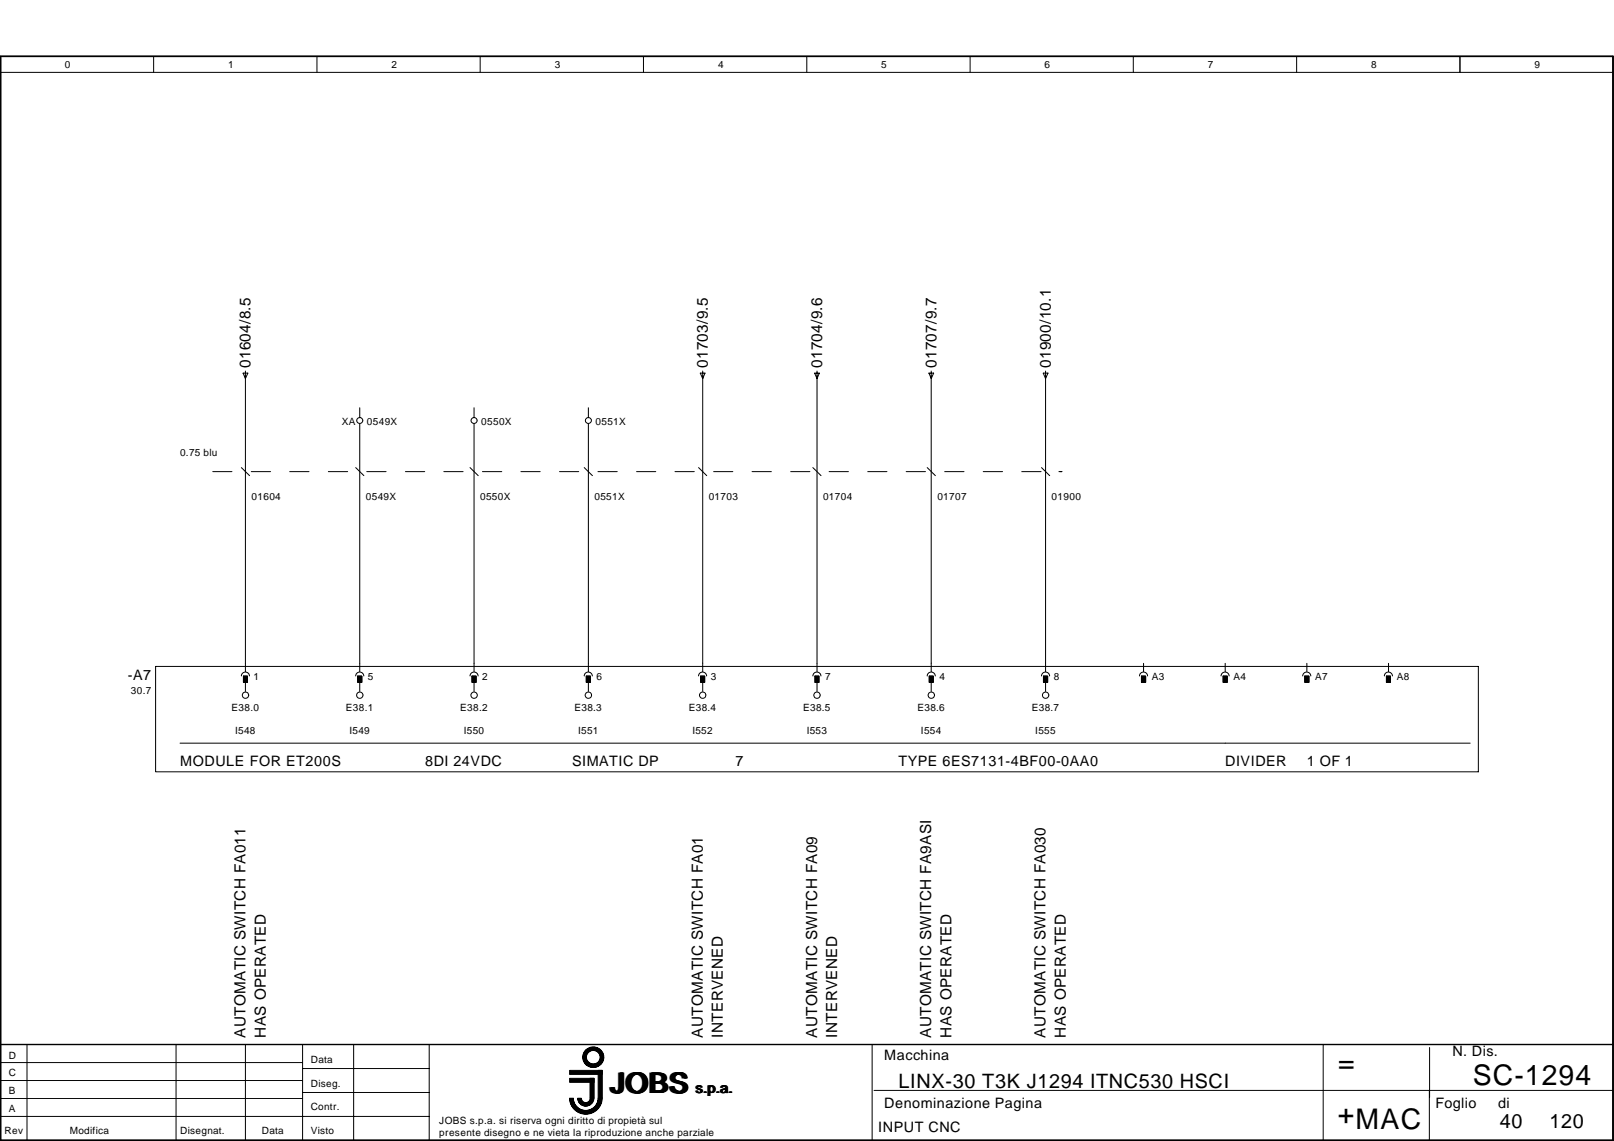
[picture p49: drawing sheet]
<svg xmlns="http://www.w3.org/2000/svg" width="297mm" height="210mm" viewBox="0 0 297 210" stroke-linecap="round" stroke-linejoin="round" font-family="sans-serif">
<defs><g id="words">
<g font-size="5.2">
<text x="246.3" y="197.2">=</text>
<text x="112.5" y="201">JOBS</text>
<text x="271.1" y="199.6">SC-1294</text>
<text x="246.2" y="206.7">+MAC</text>
</g>
<g font-size="3.6">
<text x="165.4" y="200.2">LINX-30 T3K J1294 ITNC530 HSCI</text>
<text x="276.1" y="207.6">40</text>
<text x="285.2" y="207.6">120</text>
</g>
<g font-size="2.8">
<text x="46.1" y="67.7" transform="rotate(-90 46.1 67.7)">01604/8.5</text>
<text x="130.3" y="67.7" transform="rotate(-90 130.3 67.7)">01703/9.5</text>
<text x="151.3" y="67.7" transform="rotate(-90 151.3 67.7)">01704/9.6</text>
<text x="172.3" y="67.7" transform="rotate(-90 172.3 67.7)">01707/9.7</text>
<text x="193.4" y="67.7" transform="rotate(-90 193.4 67.7)">01900/10.1</text>
<text x="45.2" y="190.9" transform="rotate(-90 45.2 190.9)">AUTOMATIC SWITCH FA011</text>
<text x="48.9" y="190.9" transform="rotate(-90 48.9 190.9)">HAS OPERATED</text>
<text x="129.3" y="190.9" transform="rotate(-90 129.3 190.9)">AUTOMATIC SWITCH FA01</text>
<text x="133.1" y="190.9" transform="rotate(-90 133.1 190.9)">INTERVENED</text>
<text x="150.4" y="190.9" transform="rotate(-90 150.4 190.9)">AUTOMATIC SWITCH FA09</text>
<text x="154.1" y="190.9" transform="rotate(-90 154.1 190.9)">INTERVENED</text>
<text x="171.4" y="190.9" transform="rotate(-90 171.4 190.9)">AUTOMATIC SWITCH FA9ASI</text>
<text x="175.1" y="190.9" transform="rotate(-90 175.1 190.9)">HAS OPERATED</text>
<text x="192.4" y="190.9" transform="rotate(-90 192.4 190.9)">AUTOMATIC SWITCH FA030</text>
<text x="196.2" y="190.9" transform="rotate(-90 196.2 190.9)">HAS OPERATED</text>
</g>
<g font-size="2.6">
<text x="23.5" y="125.2">-A7</text>
<text x="33.1" y="141">MODULE FOR ET200S</text>
<text x="78.2" y="141">8DI 24VDC</text>
<text x="105.3" y="141">SIMATIC DP</text>
<text x="135.3" y="141">7</text>
<text x="165.4" y="141">TYPE 6ES7131-4BF00-0AA0</text>
<text x="225.5" y="141">DIVIDER</text>
<text x="240.5" y="141">1 OF 1</text>
<text x="162.7" y="195.1">Macchina</text>
<text x="267.3" y="194.3">N. Dis.</text>
<text x="128.1" y="201">s.p.a.</text>
<text x="162.7" y="203.9">Denominazione Pagina</text>
<text x="264.2" y="203.9">Foglio</text>
<text x="275.7" y="203.9">di</text>
<text x="161.6" y="208.3">INPUT CNC</text>
</g>
<g font-size="1.8">
<text x="12" y="12.6">0</text>
<text x="42" y="12.6">1</text>
<text x="72" y="12.6">2</text>
<text x="102.1" y="12.6">3</text>
<text x="132.2" y="12.6">4</text>
<text x="162.2" y="12.6">5</text>
<text x="192.3" y="12.6">6</text>
<text x="222.3" y="12.6">7</text>
<text x="252.4" y="12.6">8</text>
<text x="282.4" y="12.6">9</text>
<text x="33.1" y="83.8">0.75 blu</text>
<text x="62.9" y="78.2">XA</text>
<text x="67.5" y="78.2">0549X</text>
<text x="88.6" y="78.2">0550X</text>
<text x="109.6" y="78.2">0551X</text>
<text x="46.3" y="91.9">01604</text>
<text x="67.3" y="91.9">0549X</text>
<text x="88.4" y="91.9">0550X</text>
<text x="109.4" y="91.9">0551X</text>
<text x="130.4" y="91.9">01703</text>
<text x="151.5" y="91.9">01704</text>
<text x="172.5" y="91.9">01707</text>
<text x="193.5" y="91.9">01900</text>
<text x="46.7" y="125.2">1</text>
<text x="67.7" y="125.2">5</text>
<text x="88.7" y="125.2">2</text>
<text x="109.8" y="125.2">6</text>
<text x="130.8" y="125.2">3</text>
<text x="151.9" y="125.2">7</text>
<text x="172.9" y="125.2">4</text>
<text x="193.9" y="125.2">8</text>
<text x="212" y="125.2">A3</text>
<text x="227" y="125.2">A4</text>
<text x="242" y="125.2">A7</text>
<text x="257" y="125.2">A8</text>
<text x="24.1" y="127.7">30.7</text>
<text x="42.6" y="130.8">E38.0</text>
<text x="63.7" y="130.8">E38.1</text>
<text x="84.7" y="130.8">E38.2</text>
<text x="105.7" y="130.8">E38.3</text>
<text x="126.8" y="130.8">E38.4</text>
<text x="147.8" y="130.8">E38.5</text>
<text x="168.8" y="130.8">E38.6</text>
<text x="189.9" y="130.8">E38.7</text>
<text x="43.3" y="135.1">I548</text>
<text x="64.3" y="135.1">I549</text>
<text x="85.3" y="135.1">I550</text>
<text x="106.4" y="135.1">I551</text>
<text x="127.4" y="135.1">I552</text>
<text x="148.5" y="135.1">I553</text>
<text x="169.5" y="135.1">I554</text>
<text x="190.5" y="135.1">I555</text>
<text x="1.6" y="194.7">D</text>
<text x="57.2" y="195.5">Data</text>
<text x="1.6" y="201.3">B</text>
<text x="1.6" y="198">C</text>
<text x="57.2" y="199.9">Diseg.</text>
<text x=".8" y="208.7">Rev</text>
<text x="1.6" y="204.6">A</text>
<text x="12.9" y="208.7">Modifica</text>
<text x="33.1" y="208.7">Disegnat.</text>
<text x="48.2" y="208.7">Data</text>
<text x="57.2" y="204.3">Contr.</text>
<text x="57.2" y="208.7">Visto</text>
<text x="80.9" y="206.8">JOBS s.p.a. si riserva ogni diritto di propietà sul</text>
<text x="80.9" y="209">presente disegno e ne vieta la riproduzione anche parziale</text>
</g>
</g></defs>
<g fill="none" stroke="#000" stroke-width=".18">
<path d="M.1 10.4h296.8v199.4h-296.8zM.1 13.3h296.8M28.3 10.4v2.9M58.3 10.4v2.9M88.4 10.4v2.9M118.4 10.4v2.9M148.5 10.4v2.9M178.5 10.4v2.9M208.6 10.4v2.9M238.6 10.4v2.9M268.7 10.4v2.9M39.2 86.8h3.5"/>
<path d="M46.2 86.8h3.6M53.3 86.8h3.6M60.4 86.8h3.6M67.5 86.8h3.6M74.6 86.8h3.6M81.7 86.8h3.5M88.8 86.8h3.5M95.9 86.8h3.5M103 86.8h3.5M110 86.8h3.6M117.2 86.8h3.5M124.2 86.8h3.6"/>
<path d="M131.3 86.8h3.6M138.4 86.8h3.6M145.5 86.8h3.6M152.6 86.8h3.5M159.7 86.8h3.5M166.8 86.8h3.5M173.9 86.8h3.5M181 86.8h3.5M188 86.8h3.6M194.9 86.8h.5M28.6 122.6h243.5v19.4h-243.5zM.1 198.8h55.6"/>
<path d="M.1 195.5h55.6M.1 192.2h296.8M5 192.2v17.6M32.4 192.2v17.6M45.2 192.2v17.6M55.7 192.2v17.6M55.7 196.6h23.3M65.1 192.2v17.6M79 192.2v17.6M160.5 192.2v17.6M243.5 192.2v17.6M263.1 192.7v9.2"/>
<path d="M.1 205.4h78.9M.1 202.1h55.6M55.7 201h23.3M105 202a2.85 2.85 0 0 0 2.8 2.8 2.85 2.85 0 0 0 2.9-2.8M105 202a2.77 2.77 0 0 0 2.8 2.7 2.77 2.77 0 0 0 2.8-2.7M105.1 202a2.69 2.69 0 0 0 2.7 2.7 2.69 2.69 0 0 0 2.7-2.7M105.2 202a2.63 2.63 0 0 0 2.6 2.6 2.63 2.63 0 0 0 2.6-2.6M105.3 202a2.54 2.54 0 0 0 2.5 2.5 2.54 2.54 0 0 0 2.5-2.5M105.3 202a2.47 2.47 0 0 0 2.5 2.4 2.47 2.47 0 0 0 2.5-2.4M105.4 202a2.39 2.39 0 0 0 2.4 2.4 2.39 2.39 0 0 0 2.4-2.4M106.3 202a1.49 1.49 0 0 0 1.5 1.5 1.49 1.49 0 0 0 1.5-1.5M106.4 202a1.42 1.42 0 0 0 1.4 1.4 1.42 1.42 0 0 0 1.4-1.4"/>
<path d="M106.5 202a1.34 1.34 0 0 0 1.3 1.3 1.34 1.34 0 0 0 1.4-1.3M106.5 202a1.27 1.27 0 0 0 1.3 1.3 1.27 1.27 0 0 0 1.3-1.3M106.6 202a1.19 1.19 0 0 0 1.2 1.2 1.19 1.19 0 0 0 1.2-1.2M106.7 202a1.12 1.12 0 0 0 1.1 1.1 1.12 1.12 0 0 0 1.1-1.1M106.8 202a1.04 1.04 0 0 0 1 1.1 1.04 1.04 0 0 0 1-1.1M106.8 202a.96 .96 0 0 0 1 1 .96 .96 0 0 0 1-1M106.9 202a.89 .89 0 0 0 .9 .9 .89 .89 0 0 0 .9-.9M107 202a.81 .81 0 0 0 .8 .8 .81 .81 0 0 0 .8-.8M110.1 202a2.3 2.3 0 0 1-2.3 2.3 2.3 2.3 0 0 1-2.3-2.3 2.32 2.32 0 0 0 2.3 2.3 2.32 2.32 0 0 0 2.3-2.3M110.7 202a2.94 2.94 0 0 1-2.9 2.9 2.94 2.94 0 0 1-3-2.9 3 3 0 0 0 3 3 3 3 0 0 0 3-3M160.9 200.6h136M263.1 200.6v9.2"/>
<circle cx="109.2" cy="194.5" r="1.33"/>
<circle cx="109.2" cy="194.5" r="1.48"/>
<circle cx="109.2" cy="194.5" r="1.55"/>
<circle cx="109.2" cy="194.5" r="1.85"/>
<circle cx="109.2" cy="194.5" r="1.25"/>
<circle cx="109.2" cy="194.5" r="1.78"/>
<circle cx="109.2" cy="194.5" r="1.4"/>
<circle cx="109.2" cy="194.5" r="1.63"/>
<circle cx="109.2" cy="194.5" r="1.69"/>
<circle cx="109.2" cy="194.5" r="1.92"/>
</g>
<path d="M.1 10.4h296.8v199.4h-296.8zM.1 192.2h296.8" fill="none" stroke="#000" stroke-width=".26"/>
<path d="M104.8 196.9h6v.8h-6zM104.8 198.4h4.5v.7h-4.5zM108.6 198.4h.7v3.7h-.7zM110.1 196.9h.7v5.2h-.7z" fill="#000" stroke="#000" stroke-width=".18"/>
<g fill="none" stroke="#000" stroke-width=".19">
<path d="M44.7 68.6h.9l-.4 1zM45.2 68.3v55.2M66.2 75v1.8M66.2 78v45.5M87.2 75v1.8M87.2 78v45.5M108.3 75v1.8M108.3 78v45.5M128.9 68.6h.8l-.4 1zM129.3 68.3v55.2M149.9 68.6h.9l-.4 1zM150.4 68.3v55.2"/>
<path d="M171 68.6h.8l-.4 1zM171.4 68.3v55.2M192 68.6h.9l-.5 1zM192.4 68.3v55.2M44.4 86l1.5 1.5M65.5 86l1.5 1.5M86.5 86l1.5 1.5M107.5 86l1.5 1.5M128.6 86l1.5 1.5M149.6 86l1.5 1.5M170.6 86l1.5 1.5M191.7 86l1.5 1.5"/>
<path d="M33.1 136.7h237.5M44.4 124.4a.74 .74 0 0 1 .8-.8 .74 .74 0 0 1 .7 .8M44.8 124.4h.7v1.1h-.7zM45.2 124.9v2.2M65.5 124.4a.74 .74 0 0 1 .7-.8 .74 .74 0 0 1 .7 .8M65.8 124.4h.8v1.1h-.8zM66.2 124.9v2.2M86.5 124.4a.74 .74 0 0 1 .7-.8 .74 .74 0 0 1 .8 .8M86.9 124.4h.7v1.1h-.7zM87.2 124.9v2.2M107.5 124.4a.74 .74 0 0 1 .8-.8 .74 .74 0 0 1 .7 .8M107.9 124.4h.8v1.1h-.8z"/>
<path d="M108.3 124.9v2.2M128.6 124.4a.74 .74 0 0 1 .7-.8 .74 .74 0 0 1 .7 .8M128.9 124.4h.8v1.1h-.8zM129.3 124.9v2.2M149.6 124.4a.74 .74 0 0 1 .7-.8 .74 .74 0 0 1 .8 .8M150 124.4h.7v1.1h-.7zM150.4 124.9v2.2M170.6 124.4a.74 .74 0 0 1 .8-.8 .74 .74 0 0 1 .7 .8M171 124.4h.8v1.1h-.8zM171.4 124.9v2.2M191.7 124.4a.74 .74 0 0 1 .7-.8 .74 .74 0 0 1 .8 .8M192 124.4h.8v1.1h-.8z"/>
<path d="M192.4 124.9h.1M192.4 124.9v2.2M209.7 124.4a.74 .74 0 0 1 .8-.8 .74 .74 0 0 1 .7 .8M210.1 124.4h.7v1.1h-.7zM210.5 122v1.5M224.7 124.4a.74 .74 0 0 1 .8-.8 .74 .74 0 0 1 .7 .8M225.1 124.4h.8v1.1h-.8zM225.5 122v1.5M239.8 124.4a.74 .74 0 0 1 .7-.8 .74 .74 0 0 1 .7 .8M240.1 124.4h.8v1.1h-.8zM240.5 122v1.5M254.8 124.4a.74 .74 0 0 1 .7-.8 .74 .74 0 0 1 .8 .8"/>
<path d="M255.2 124.4h.7v1.1h-.7zM255.5 122v1.5"/>
<circle cx="66.2" cy="77.4" r=".55"/>
<circle cx="87.3" cy="77.4" r=".55"/>
<circle cx="108.3" cy="77.4" r=".54"/>
<circle cx="45.2" cy="127.9" r=".59"/>
<circle cx="66.2" cy="127.9" r=".59"/>
<circle cx="87.3" cy="127.9" r=".58"/>
<circle cx="108.3" cy="127.9" r=".58"/>
<circle cx="129.3" cy="127.9" r=".58"/>
<circle cx="150.4" cy="127.9" r=".59"/>
<circle cx="171.4" cy="127.9" r=".59"/>
<circle cx="192.4" cy="127.9" r=".59"/>
</g>
<path d="M44.8 124.4h.7v1.1h-.7zM65.8 124.4h.8v1.1h-.8zM86.9 124.4h.7v1.1h-.7zM107.9 124.4h.8v1.1h-.8zM128.9 124.4h.8v1.1h-.8zM150 124.4h.7v1.1h-.7zM171 124.4h.8v1.1h-.8zM192 124.4h.8v1.1h-.8zM210.1 124.4h.7v1.1h-.7zM225.1 124.4h.8v1.1h-.8zM240.1 124.4h.8v1.1h-.8zM255.2 124.4h.7v1.1h-.7z" fill="#000" stroke="#000" stroke-width=".19"/>
<use href="#words"/>
</svg>
